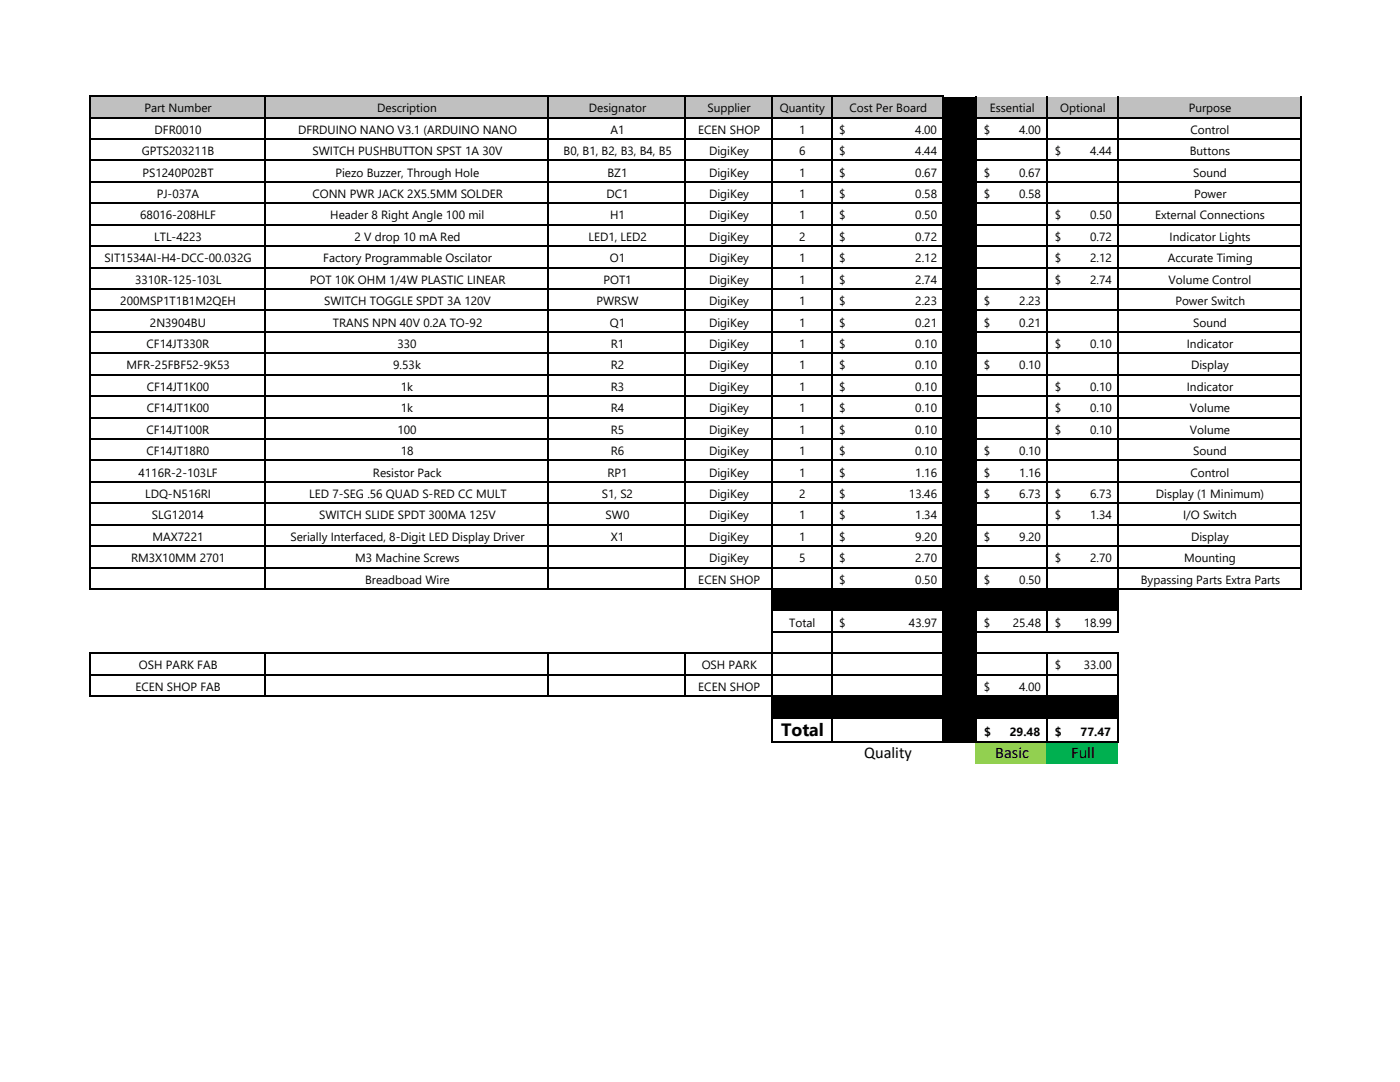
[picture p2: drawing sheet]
<svg xmlns="http://www.w3.org/2000/svg" width="279mm" height="216mm" viewBox="0 0 279 216" stroke-linecap="round" stroke-linejoin="round" font-family="sans-serif">
<defs><g id="words">
<text font-size="3.6" x="155.9" y="146.8">Total</text>
<g font-size="3.3">
<text x="172.5" y="151.3">Quality</text>
<text x="198.6" y="151.3">Basic</text>
<text x="213.8" y="151.3">Full</text>
</g>
<g font-size="2.4">
<text x="28.8" y="22.4">Part Number</text>
<text x="75.3" y="22.4">Description</text>
<text x="117.5" y="22.4">Designator</text>
<text x="141.2" y="22.4">Supplier</text>
<text x="155.6" y="22.4">Quantity</text>
<text x="169.5" y="22.4">Cost Per Board</text>
<text x="197.5" y="22.4">Essential</text>
<text x="211.6" y="22.4">Optional</text>
<text x="237.2" y="22.4">Purpose</text>
<text x="30.9" y="26.7">DFR0010</text>
<text x="59.5" y="26.7">DFRDUINO NANO V3.1 (ARDUINO NANO</text>
<text x="121.8" y="26.7">A1</text>
<text x="139.4" y="26.7">ECEN SHOP</text>
<text x="159.5" y="26.7">1</text>
<text x="167.5" y="26.7">$</text>
<text x="182.7" y="26.7">4.00</text>
<text x="196.3" y="26.7">$</text>
<text x="203.4" y="26.7">4.00</text>
<text x="237.6" y="26.7">Control</text>
<text x="28.3" y="30.9">GPTS203211B</text>
<text x="28.4" y="35.2">PS1240P02BT</text>
<text x="62.4" y="30.9">SWITCH PUSHBUTTON SPST 1A 30V</text>
<text x="66.9" y="35.2">Piezo Buzzer, Through Hole</text>
<text x="112.5" y="30.9">B0, B1, B2, B3, B4, B5</text>
<text x="121.2" y="35.2">BZ1</text>
<text x="141.5" y="30.9">DigiKey</text>
<text x="141.5" y="35.2">DigiKey</text>
<text x="159.5" y="35.2">1</text>
<text x="159.5" y="30.9">6</text>
<text x="167.5" y="30.9">$</text>
<text x="167.5" y="35.2">$</text>
<text x="182.7" y="35.2">0.67</text>
<text x="182.7" y="30.9">4.44</text>
<text x="196.3" y="35.2">$</text>
<text x="203.4" y="35.2">0.67</text>
<text x="210.5" y="30.9">$</text>
<text x="217.6" y="30.9">4.44</text>
<text x="237.4" y="30.9">Buttons</text>
<text x="238.1" y="35.2">Sound</text>
<text x="31.3" y="39.5">PJ-037A</text>
<text x="62.4" y="39.5">CONN PWR JACK 2X5.5MM SOLDER</text>
<text x="121" y="39.5">DC1</text>
<text x="141.5" y="39.5">DigiKey</text>
<text x="159.5" y="39.5">1</text>
<text x="167.5" y="39.5">$</text>
<text x="182.7" y="39.5">0.58</text>
<text x="196.3" y="39.5">$</text>
<text x="203.4" y="39.5">0.58</text>
<text x="238.3" y="39.5">Power</text>
<text x="28" y="43.8">68016-208HLF</text>
<text x="65.9" y="43.8">Header 8 Right Angle 100 mil</text>
<text x="121.8" y="43.8">H1</text>
<text x="141.5" y="43.8">DigiKey</text>
<text x="159.5" y="43.8">1</text>
<text x="167.5" y="43.8">$</text>
<text x="182.7" y="43.8">0.50</text>
<text x="210.5" y="43.8">$</text>
<text x="217.6" y="43.8">0.50</text>
<text x="230.5" y="43.8">External Connections</text>
<text x="20.9" y="52.3">SIT1534AI-H4-DCC-00.032G</text>
<text x="30.8" y="48">LTL-4223</text>
<text x="64.5" y="52.3">Factory Programmable Oscilator</text>
<text x="70.7" y="48">2 V drop 10 mA Red</text>
<text x="117.4" y="48">LED1, LED2</text>
<text x="121.7" y="52.3">O1</text>
<text x="141.5" y="52.3">DigiKey</text>
<text x="141.5" y="48">DigiKey</text>
<text x="159.5" y="52.3">1</text>
<text x="159.5" y="48">2</text>
<text x="167.5" y="48">$</text>
<text x="167.5" y="52.3">$</text>
<text x="182.7" y="52.3">2.12</text>
<text x="182.7" y="48">0.72</text>
<text x="210.5" y="48">$</text>
<text x="210.5" y="52.3">$</text>
<text x="217.6" y="48">0.72</text>
<text x="217.6" y="52.3">2.12</text>
<text x="233" y="52.3">Accurate Timing</text>
<text x="233.4" y="48">Indicator Lights</text>
<text x="27" y="56.6">3310R-125-103L</text>
<text x="61.8" y="56.6">POT 10K OHM 1/4W PLASTIC LINEAR</text>
<text x="120.4" y="56.6">POT1</text>
<text x="141.5" y="56.6">DigiKey</text>
<text x="159.5" y="56.6">1</text>
<text x="167.5" y="56.6">$</text>
<text x="182.7" y="56.6">2.74</text>
<text x="210.5" y="56.6">$</text>
<text x="217.6" y="56.6">2.74</text>
<text x="233.2" y="56.6">Volume Control</text>
<text x="24" y="60.9">200MSP1T1B1M2QEH</text>
<text x="29.9" y="65.2">2N3904BU</text>
<text x="64.7" y="60.9">SWITCH TOGGLE SPDT 3A 120V</text>
<text x="66.4" y="65.2">TRANS NPN 40V 0.2A TO-92</text>
<text x="119" y="60.9">PWRSW</text>
<text x="121.7" y="65.2">Q1</text>
<text x="141.5" y="60.9">DigiKey</text>
<text x="141.5" y="65.2">DigiKey</text>
<text x="159.5" y="60.9">1</text>
<text x="159.5" y="65.2">1</text>
<text x="167.5" y="60.9">$</text>
<text x="167.5" y="65.2">$</text>
<text x="182.7" y="60.9">2.23</text>
<text x="182.7" y="65.2">0.21</text>
<text x="196.3" y="60.9">$</text>
<text x="196.3" y="65.2">$</text>
<text x="203.4" y="60.9">2.23</text>
<text x="203.4" y="65.2">0.21</text>
<text x="234.6" y="60.9">Power Switch</text>
<text x="238.1" y="65.2">Sound</text>
<text x="29.3" y="69.4">CF14JT330R</text>
<text x="79.3" y="69.4">330</text>
<text x="121.9" y="69.4">R1</text>
<text x="141.5" y="69.4">DigiKey</text>
<text x="159.5" y="69.4">1</text>
<text x="167.5" y="69.4">$</text>
<text x="182.7" y="69.4">0.10</text>
<text x="210.5" y="69.4">$</text>
<text x="217.6" y="69.4">0.10</text>
<text x="236.9" y="69.4">Indicator</text>
<text x="25.3" y="73.7">MFR-25FBF52-9K53</text>
<text x="29.3" y="78">CF14JT1K00</text>
<text x="78.5" y="73.7">9.53k</text>
<text x="80" y="78">1k</text>
<text x="121.9" y="73.7">R2</text>
<text x="121.9" y="78">R3</text>
<text x="141.5" y="73.7">DigiKey</text>
<text x="141.5" y="78">DigiKey</text>
<text x="159.5" y="73.7">1</text>
<text x="159.5" y="78">1</text>
<text x="167.5" y="73.7">$</text>
<text x="167.5" y="78">$</text>
<text x="182.7" y="73.7">0.10</text>
<text x="182.7" y="78">0.10</text>
<text x="196.3" y="73.7">$</text>
<text x="203.4" y="73.7">0.10</text>
<text x="210.5" y="78">$</text>
<text x="217.6" y="78">0.10</text>
<text x="236.9" y="78">Indicator</text>
<text x="237.7" y="73.7">Display</text>
<text x="29.3" y="82.3">CF14JT1K00</text>
<text x="80" y="82.3">1k</text>
<text x="121.9" y="82.3">R4</text>
<text x="141.5" y="82.3">DigiKey</text>
<text x="159.5" y="82.3">1</text>
<text x="167.5" y="82.3">$</text>
<text x="182.7" y="82.3">0.10</text>
<text x="210.5" y="82.3">$</text>
<text x="217.6" y="82.3">0.10</text>
<text x="237.5" y="82.3">Volume</text>
<text x="29.3" y="86.5">CF14JT100R</text>
<text x="79.3" y="86.5">100</text>
<text x="121.9" y="86.5">R5</text>
<text x="141.5" y="86.5">DigiKey</text>
<text x="159.5" y="86.5">1</text>
<text x="167.5" y="86.5">$</text>
<text x="182.7" y="86.5">0.10</text>
<text x="210.5" y="86.5">$</text>
<text x="217.6" y="86.5">0.10</text>
<text x="237.5" y="86.5">Volume</text>
<text x="27.6" y="95.1">4116R-2-103LF</text>
<text x="29.3" y="90.8">CF14JT18R0</text>
<text x="74.4" y="95.1">Resistor Pack</text>
<text x="80" y="90.8">18</text>
<text x="121.2" y="95.1">RP1</text>
<text x="121.9" y="90.8">R6</text>
<text x="141.5" y="90.8">DigiKey</text>
<text x="141.5" y="95.1">DigiKey</text>
<text x="159.5" y="90.8">1</text>
<text x="159.5" y="95.1">1</text>
<text x="167.5" y="90.8">$</text>
<text x="167.5" y="95.1">$</text>
<text x="182.7" y="90.8">0.10</text>
<text x="182.7" y="95.1">1.16</text>
<text x="196.3" y="90.8">$</text>
<text x="196.3" y="95.1">$</text>
<text x="203.4" y="90.8">0.10</text>
<text x="203.4" y="95.1">1.16</text>
<text x="237.6" y="95.1">Control</text>
<text x="238.1" y="90.8">Sound</text>
<text x="29" y="99.4">LDQ-N516RI</text>
<text x="61.7" y="99.4">LED 7-SEG .56 QUAD S-RED CC MULT</text>
<text x="120.1" y="99.4">S1, S2</text>
<text x="141.5" y="99.4">DigiKey</text>
<text x="159.5" y="99.4">2</text>
<text x="167.5" y="99.4">$</text>
<text x="181.4" y="99.4">13.46</text>
<text x="196.3" y="99.4">$</text>
<text x="203.4" y="99.4">6.73</text>
<text x="210.5" y="99.4">$</text>
<text x="217.6" y="99.4">6.73</text>
<text x="230.7" y="99.4">Display (1 Minimum)</text>
<text x="30.3" y="103.6">SLG12014</text>
<text x="30.4" y="107.9">MAX7221</text>
<text x="58" y="107.9">Serially Interfaced, 8-Digit LED Display Driver</text>
<text x="63.7" y="103.6">SWITCH SLIDE SPDT 300MA 125V</text>
<text x="120.9" y="103.6">SW0</text>
<text x="121.9" y="107.9">X1</text>
<text x="141.5" y="103.6">DigiKey</text>
<text x="141.5" y="107.9">DigiKey</text>
<text x="159.5" y="103.6">1</text>
<text x="159.5" y="107.9">1</text>
<text x="167.5" y="103.6">$</text>
<text x="167.5" y="107.9">$</text>
<text x="182.7" y="103.6">1.34</text>
<text x="182.7" y="107.9">9.20</text>
<text x="196.3" y="107.9">$</text>
<text x="203.4" y="107.9">9.20</text>
<text x="210.5" y="103.6">$</text>
<text x="217.6" y="103.6">1.34</text>
<text x="236.1" y="103.6">I/O Switch</text>
<text x="237.7" y="107.9">Display</text>
<text x="26.2" y="112.2">RM3X10MM 2701</text>
<text x="70.9" y="112.2">M3 Machine Screws</text>
<text x="141.5" y="112.2">DigiKey</text>
<text x="159.5" y="112.2">5</text>
<text x="167.5" y="112.2">$</text>
<text x="182.7" y="112.2">2.70</text>
<text x="210.5" y="112.2">$</text>
<text x="217.6" y="112.2">2.70</text>
<text x="236.3" y="112.2">Mounting</text>
<text x="72.9" y="116.5">Breadboad Wire</text>
<text x="139.4" y="116.5">ECEN SHOP</text>
<text x="167.5" y="116.5">$</text>
<text x="182.7" y="116.5">0.50</text>
<text x="196.3" y="116.5">$</text>
<text x="203.4" y="116.5">0.50</text>
<text x="227.7" y="116.5">Bypassing Parts Extra Parts</text>
<text x="157.5" y="125">Total</text>
<text x="167.5" y="125">$</text>
<text x="181.4" y="125">43.97</text>
<text x="196.3" y="125">$</text>
<text x="202.1" y="125">25.48</text>
<text x="210.5" y="125">$</text>
<text x="216.3" y="125">18.99</text>
<text x="27" y="137.8">ECEN SHOP FAB</text>
<text x="27.7" y="133.6">OSH PARK FAB</text>
<text x="139.4" y="137.8">ECEN SHOP</text>
<text x="140" y="133.6">OSH PARK</text>
<text x="196.3" y="137.8">$</text>
<text x="203.4" y="137.8">4.00</text>
<text x="210.5" y="133.6">$</text>
<text x="216.3" y="133.6">33.00</text>
<text x="196.4" y="146.8">$</text>
<text x="201.5" y="146.8">29.48</text>
<text x="210.5" y="146.8">$</text>
<text x="215.6" y="146.8">77.47</text>
</g>
</g></defs>
<path d="M18 19.3h170.2v4.2h-170.2z" fill="#c0c0c0"/>
<path d="M188.2 19.3h6.6v4.2h-6.6z" fill="#000"/>
<path d="M194.8 19.3h64.9v4.2h-64.9z" fill="#c0c0c0"/>
<g fill="#000">
<path d="M188.2 23.5h6.6v4.3h-6.6zM188.2 27.7h6.6v4.3h-6.6zM188.2 32h6.6v4.3h-6.6zM188.2 36.3h6.6v4.3h-6.6zM188.2 40.6h6.6v4.3h-6.6zM188.2 44.8h6.6v4.3h-6.6zM188.2 49.1h6.6v4.3h-6.6zM188.2 53.4h6.6v4.3h-6.6zM188.2 57.7h6.6v4.3h-6.6zM188.2 61.9h6.6v4.4h-6.6zM188.2 66.2h6.6v4.3h-6.6zM188.2 70.5h6.6v4.3h-6.6z"/>
<path d="M188.2 74.8h6.6v4.3h-6.6zM188.2 79h6.6v4.4h-6.6zM188.2 83.3h6.6v4.3h-6.6zM188.2 87.6h6.6v4.3h-6.6zM188.2 91.9h6.6v4.3h-6.6zM188.2 96.1h6.6v4.4h-6.6zM154 117.5h69.1v4.3h-69.1zM188.2 100.4h6.6v4.3h-6.6zM188.2 104.7h6.6v4.3h-6.6zM188.2 109h6.6v4.3h-6.6zM188.2 113.2h6.6v4.4h-6.6zM154 138.9h69.1v4.3h-69.1z"/>
<path d="M188.2 121.8h6.6v4.3h-6.6zM188.2 126.1h6.6v4.3h-6.6zM188.2 130.3h6.6v4.4h-6.6zM188.2 134.6h6.6v4.3h-6.6zM188.2 143.2h6.6v4.9h-6.6z"/>
</g>
<path d="M194.8 148.1h14.2v4.3h-14.2z" fill="#92d050"/>
<path d="M208.9 148.1h14.2v4.3h-14.2z" fill="#00b050"/>
<g fill="none" stroke="#000" stroke-width=".3">
<path d="M17.9 19v98.7M18 19.2h170.3M52.8 19.3v98.4M109.4 19.3v98.4M136.8 19.3v98.4M154 19.3v129M166 19.3v129M188.2 19.3v129M194.8 19.2v107M208.9 19.2v107M223.1 19.2v107M259.7 19.2v98.5"/>
<path d="M18 23.5h241.8M18 27.7h241.8M18 32h241.8M18 36.3h241.8M18 40.6h241.8M18 44.9h241.8M18 49.1h241.8M18 53.4h241.8M18 57.7h241.8M18 62h241.8M18 66.2h241.8M18 70.5h241.8"/>
<path d="M18 74.8h241.8M18 79.1h241.8M18 83.3h241.8M18 87.6h241.8M18 91.9h241.8M18 96.2h241.8M18 100.4h241.8M18 104.7h241.8M18 109h241.8M18 113.3h241.8M18 117.5h241.8M17.9 130.2v8.9"/>
<path d="M18 130.4h205.2M18 134.6h205.2M18 138.9h205.2M52.8 130.5v8.6M109.4 130.5v8.6M136.8 130.5v8.6M154.1 121.8h69.1M154.1 126.1h69.1M194.8 130.5v17.8M208.9 130.5v17.8M223.1 130.5v17.8M154.1 143.2h69.1"/>
<path d="M154.1 148.1h69.1"/>
</g>
<use href="#words"/>
</svg>
